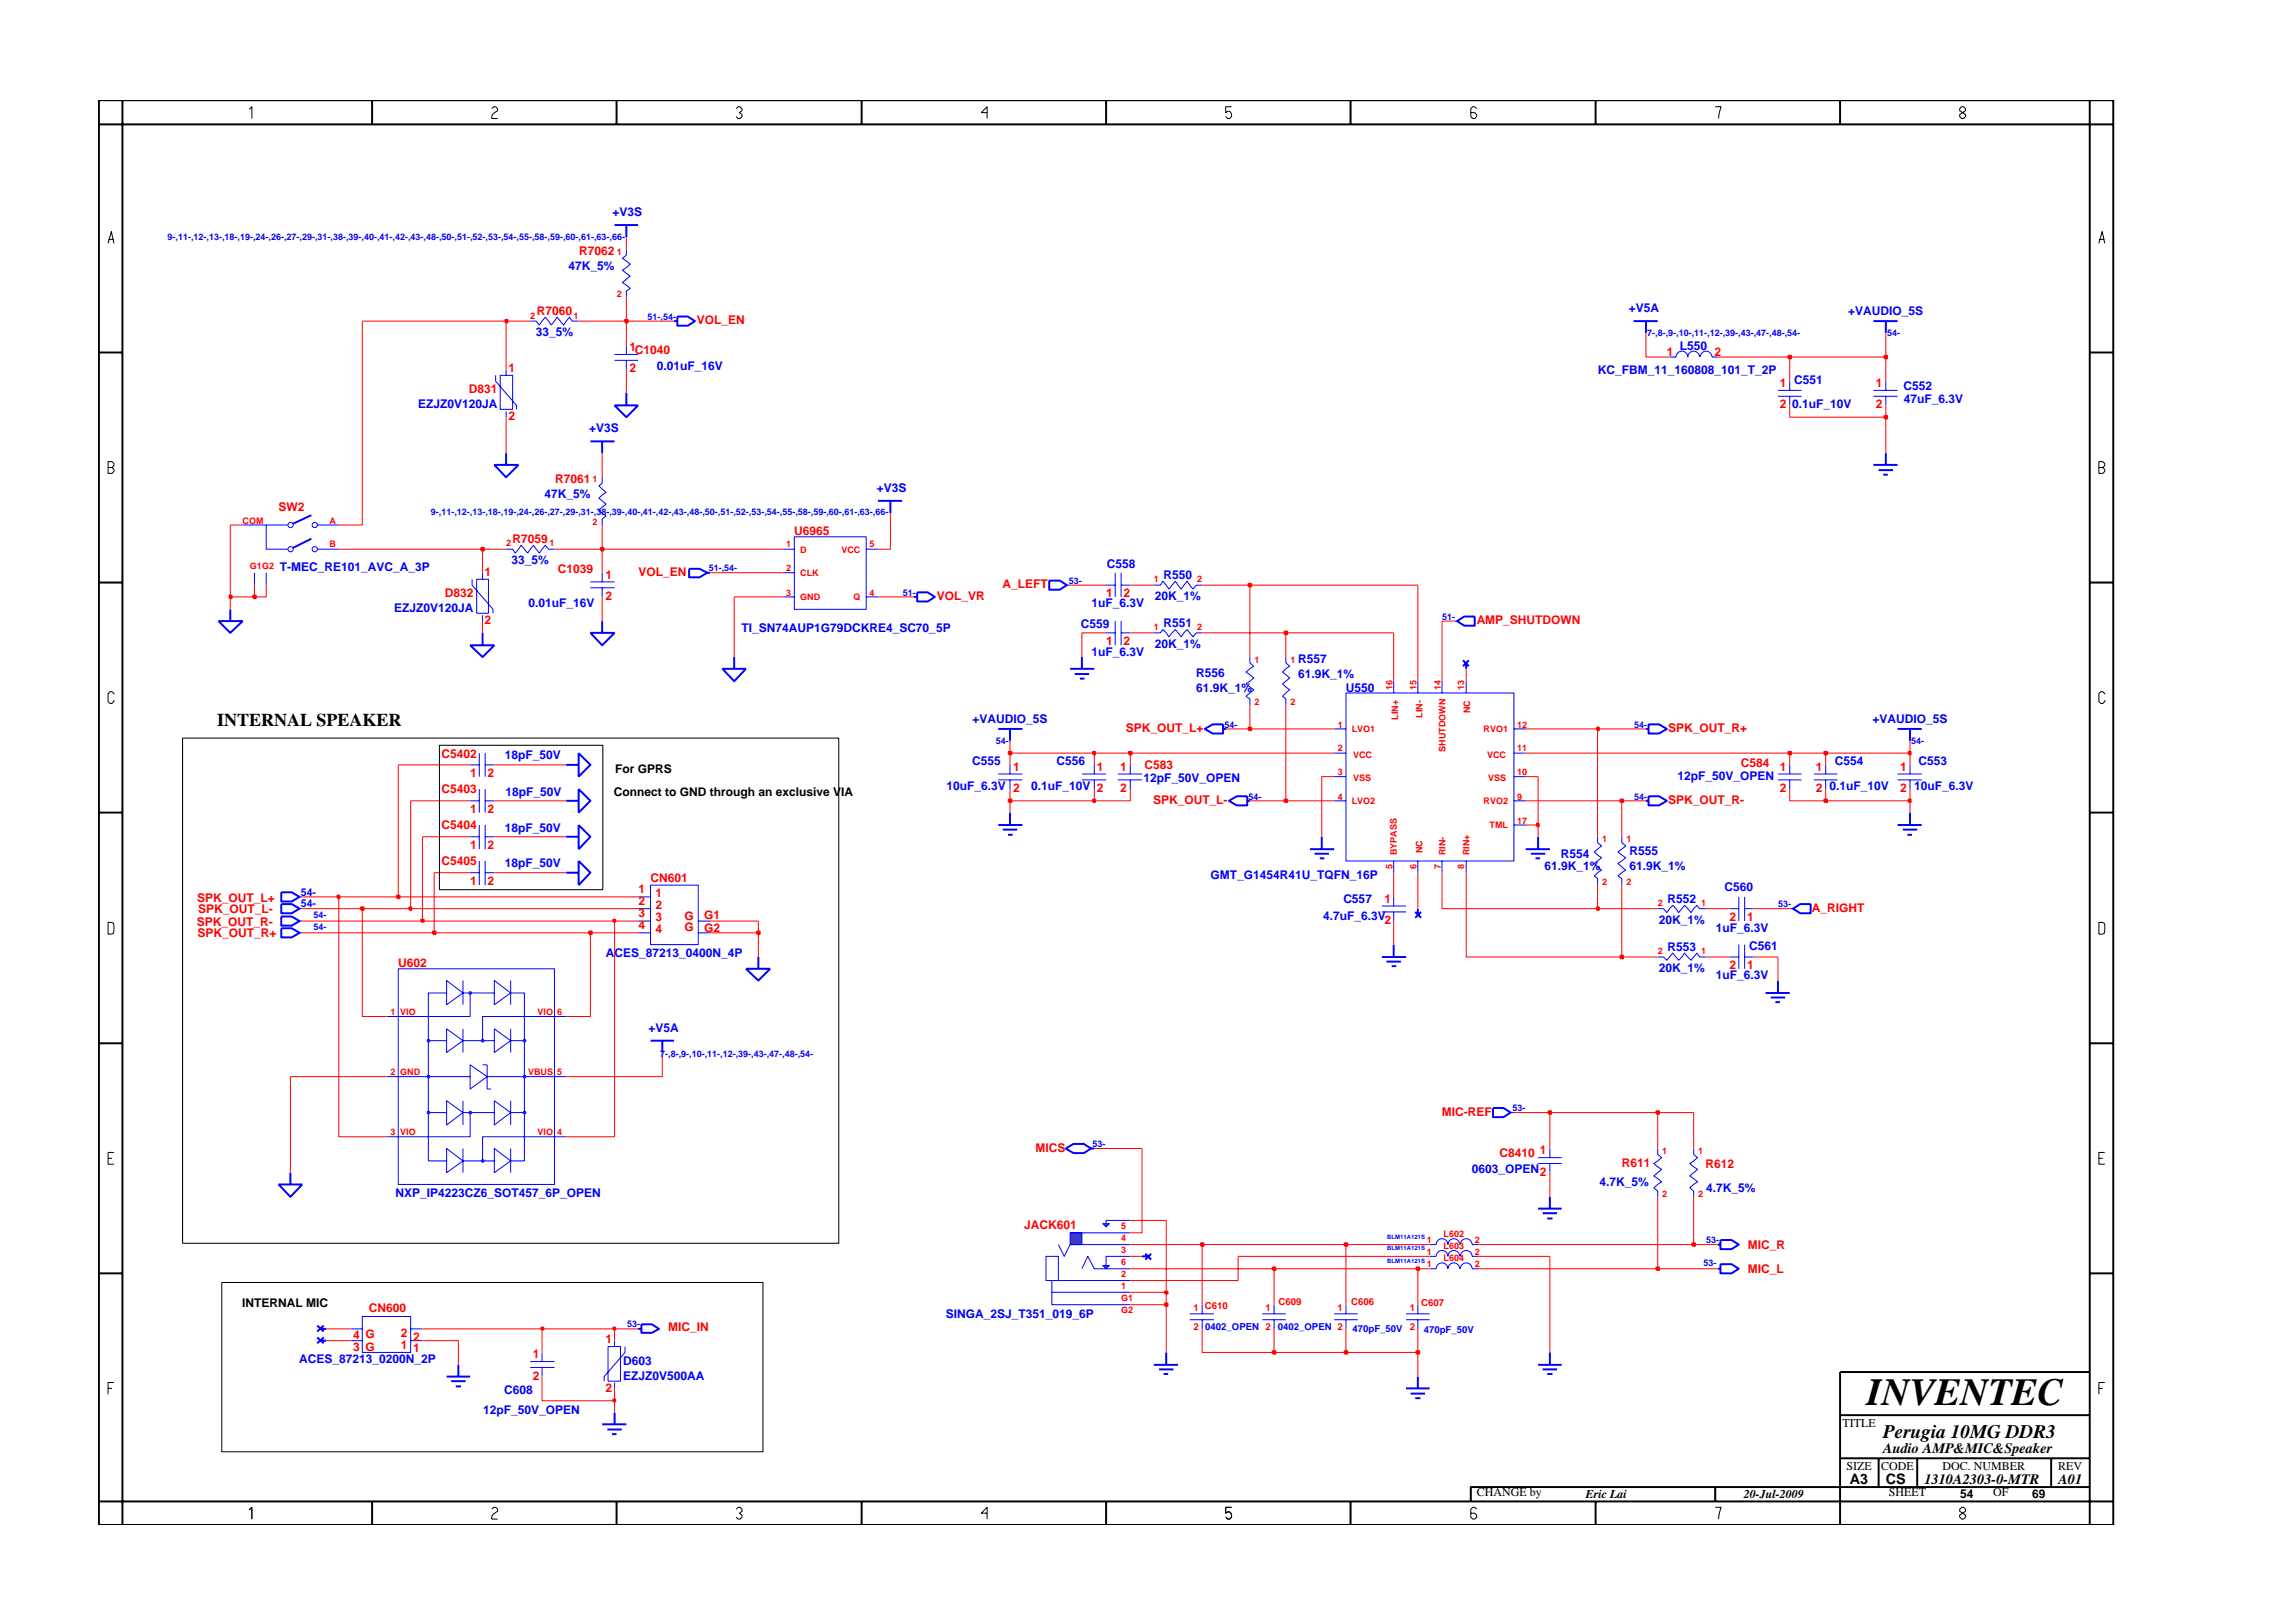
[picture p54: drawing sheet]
<svg xmlns="http://www.w3.org/2000/svg" width="297mm" height="210mm" viewBox="0 0 297 210" stroke-linecap="round" stroke-linejoin="round" font-family="sans-serif">
<defs><g id="words">
<text font-size="5" x="241.8" y="182">INVENTEC</text>
<text font-size="2.5" x="244" y="186.3">Perugia 10MG DDR3</text>
<text font-size="2.3" x="28.1" y="94.1">INTERNAL SPEAKER</text>
<g font-size="1.9">
<text x="244" y="188.2">Audio AMP&amp;MIC&amp;Speaker</text>
<text x="239.6" y="192.2">A3</text>
<text x="244.3" y="192.3">CS</text>
<text x="249.3" y="192.2">1310A2303-0-MTR</text>
<text x="266.6" y="192.2">A01</text>
</g>
<g font-size="1.6" fill="#00f">
<text x="79.4" y="28">+V3S</text>
<text x="73.7" y="35">47K_5%</text>
<text x="211" y="40.4">+V5A</text>
<text x="239.4" y="40.8">+VAUDIO_5S</text>
<text x="69.4" y="43.5">33_5%</text>
<text x="85.1" y="47.9">0.01uF_16V</text>
<text x="217.6" y="45.3">L550</text>
<text x="54.2" y="52.9">EZJZ0V120JA</text>
<text x="207" y="48.5">KC_FBM_11_160808_101_T_2P</text>
<text x="232.2" y="52.8">0.1uF_10V</text>
<text x="232.4" y="49.7">C551</text>
<text x="246.6" y="50.6">C552</text>
<text x="246.6" y="52.3">47uF_6.3V</text>
<text x="76.3" y="56">+V3S</text>
<text x="70.5" y="64.5">47K_5%</text>
<text x="113.6" y="63.8">+V3S</text>
<text x="36.3" y="74">T-MEC_RE101_AVC_A_3P</text>
<text x="66.3" y="73.1">33_5%</text>
<text x="143.4" y="73.6">C558</text>
<text x="149.6" y="77.8">20K_1%</text>
<text x="150.7" y="75">R550</text>
<text x="51.1" y="79.3">EZJZ0V120JA</text>
<text x="68.5" y="78.7">0.01uF_16V</text>
<text x="96" y="81.8">TI_SN74AUP1G79DCKRE4_SC70_5P</text>
<text x="140" y="81.4">C559</text>
<text x="141.4" y="78.7">1uF_6.3V</text>
<text x="149.6" y="83.9">20K_1%</text>
<text x="150.7" y="81.2">R551</text>
<text x="141.4" y="84.9">1uF_6.3V</text>
<text x="155" y="89.7">61.9K_1%</text>
<text x="155" y="87.7">R556</text>
<text x="168.2" y="85.9">R557</text>
<text x="168.2" y="87.8">61.9K_1%</text>
<text x="174.4" y="89.6">U550</text>
<text x="126" y="93.7">+VAUDIO_5S</text>
<text x="242.6" y="93.7">+VAUDIO_5S</text>
<text x="65.4" y="98.3">18pF_50V</text>
<text x="125.9" y="99.1">C555</text>
<text x="136.9" y="99.1">C556</text>
<text x="148.1" y="101.3">12pF_50V_OPEN</text>
<text x="217.3" y="101.1">12pF_50V_OPEN</text>
<text x="237.7" y="99.1">C554</text>
<text x="248.5" y="99.1">C553</text>
<text x="65.4" y="107.7">18pF_50V</text>
<text x="65.5" y="103.1">18pF_50V</text>
<text x="122.6" y="102.4">10uF_6.3V 2</text>
<text x="133.6" y="102.4">0.1uF_10V 2</text>
<text x="237" y="102.4">0.1uF_10V</text>
<text x="248" y="102.4">10uF_6.3V</text>
<text x="65.4" y="112.4">18pF_50V</text>
<text x="156.8" y="113.8">GMT_G1454R41U_TQFN_16P</text>
<text x="200.1" y="112.7">61.9K_1%</text>
<text x="202.2" y="111.1">R554</text>
<text x="211.1" y="112.7">61.9K_1%</text>
<text x="211.1" y="110.8">R555</text>
<text x="171.4" y="119.1">4.7uF_6.3V</text>
<text x="174" y="117">C557</text>
<text x="214.9" y="119.7">20K_1%</text>
<text x="216" y="117">R552</text>
<text x="223.4" y="115.5">C560</text>
<text x="78.5" y="124">ACES_87213_0400N_4P</text>
<text x="214.9" y="125.9">20K_1%</text>
<text x="216" y="123.2">R553</text>
<text x="222.3" y="120.7">1uF_6.3V</text>
<text x="226.6" y="123">C561</text>
<text x="222.3" y="126.9">1uF_6.3V</text>
<text x="84" y="133.7">+V5A</text>
<text x="51.3" y="155.1">NXP_IP4223CZ6_SOT457_6P_OPEN</text>
<text x="190.7" y="151.9">0603_OPEN</text>
<text x="207.2" y="153.6">4.7K_5%</text>
<text x="221" y="154.4">4.7K_5%</text>
<text x="122.5" y="170.8">SINGA_2SJ_T351_019_6P</text>
<text x="38.8" y="176.6">ACES_87213_0200N_2P</text>
<text x="80.7" y="176.8">D603</text>
<text x="80.7" y="178.8">EZJZ0V500AA</text>
<text x="62.6" y="183.1">12pF_50V_OPEN</text>
<text x="65.3" y="180.6">C608</text>
</g>
<g font-size="1.6" fill="#f00">
<text x="75" y="33">R7062</text>
<text x="69.5" y="40.8">R7060</text>
<text x="81.6" y="45.5">1</text>
<text x="82.2" y="45.9">C1040</text>
<text x="90.3" y="42">VOL_EN</text>
<text x="215.9" y="46.1">1</text>
<text x="222.1" y="46.1">2</text>
<text x="60.7" y="50.9">D831</text>
<text x="65.9" y="48.2">1</text>
<text x="81.6" y="48.2">2</text>
<text x="230.6" y="50.2">1</text>
<text x="230.6" y="52.8">2</text>
<text x="243" y="50.2">1</text>
<text x="243" y="52.8">2</text>
<text x="65.9" y="54.5">2</text>
<text x="71.9" y="62.6">R7061</text>
<text x="36.1" y="66.2">SW2</text>
<text x="66.4" y="70.4">R7059</text>
<text x="102.9" y="69.4">U6965</text>
<text x="57.6" y="77.3">D832</text>
<text x="62.7" y="74.6">1</text>
<text x="72.2" y="74.3">C1039</text>
<text x="78.4" y="75">1</text>
<text x="78.4" y="77.7">2</text>
<text x="82.7" y="74.6">VOL_EN</text>
<text x="121.4" y="77.7">VOL_VR</text>
<text x="129.9" y="76.2">A_LEFT</text>
<text x="143.3" y="77.3">1</text>
<text x="145.6" y="77.3">2</text>
<text x="62.7" y="80.8">2</text>
<text x="143.3" y="83.6">1</text>
<text x="145.6" y="83.6">2</text>
<text x="191.3" y="80.9">AMP_SHUTDOWN</text>
<text x="145.8" y="94.8">SPK_OUT_L+</text>
<text x="216.1" y="94.8">SPK_OUT_R+</text>
<text x="57.2" y="98.1">C5402</text>
<text x="60.9" y="100.6">1</text>
<text x="63.2" y="100.6">2</text>
<text x="131.3" y="99.9">1</text>
<text x="142.1" y="99.9">1</text>
<text x="145.1" y="99.9">1</text>
<text x="148.3" y="99.7">C583</text>
<text x="225.5" y="99.3">C584</text>
<text x="230.6" y="99.9">1</text>
<text x="235.2" y="99.9">1</text>
<text x="246.1" y="99.9">1</text>
<text x="57.2" y="102.8">C5403</text>
<text x="57.2" y="107.4">C5404</text>
<text x="60.9" y="105.3">1</text>
<text x="63.2" y="105.3">2</text>
<text x="145.1" y="102.6">2</text>
<text x="149.4" y="104.2">SPK_OUT_L-</text>
<text x="216.1" y="104.2">SPK_OUT_R-</text>
<text x="230.6" y="102.6">2</text>
<text x="235.2" y="102.6">2</text>
<text x="246.1" y="102.6">2</text>
<text x="57.2" y="112.1">C5405</text>
<text x="60.9" y="110">1</text>
<text x="63.2" y="110">2</text>
<text x="25.5" y="119.9">SPK_OUT_R-</text>
<text x="25.5" y="116.9">SPK_OUT_L+</text>
<text x="25.7" y="118.3">SPK_OUT_L-</text>
<text x="60.9" y="114.7">1</text>
<text x="63.2" y="114.7">2</text>
<text x="82.7" y="115.7">1</text>
<text x="82.7" y="117.3">2</text>
<text x="82.7" y="118.8">3</text>
<text x="84.3" y="114.2">CN601</text>
<text x="84.9" y="116.2">1</text>
<text x="84.9" y="117.7">2</text>
<text x="84.9" y="119.3">3</text>
<text x="88.7" y="119.1">G</text>
<text x="91.2" y="119.1">G1</text>
<text x="179.3" y="117">1</text>
<text x="179.3" y="119.6">2</text>
<text x="224.1" y="119.3">2</text>
<text x="226.3" y="119.3">1</text>
<text x="234.7" y="118.1">A_RIGHT</text>
<text x="25.6" y="121.4">SPK_OUT_R+</text>
<text x="51.6" y="125.3">U602</text>
<text x="82.7" y="120.3">4</text>
<text x="84.9" y="120.8">4</text>
<text x="88.7" y="120.7">G</text>
<text x="91.2" y="120.7">G2</text>
<text x="224.1" y="125.5">2</text>
<text x="226.3" y="125.5">1</text>
<text x="134.2" y="149.2">MICS</text>
<text x="186.8" y="144.5">MIC-REF</text>
<text x="194.3" y="149.9">C8410</text>
<text x="199.5" y="149.5">1</text>
<text x="199.5" y="152.3">2</text>
<text x="210.1" y="151.2">R611</text>
<text x="220.9" y="151.3">R612</text>
<text x="132.7" y="159.2">JACK601</text>
<text x="226.4" y="161.8">MIC_R</text>
<text x="226.4" y="164.9">MIC_L</text>
<text x="45.7" y="173.5">4</text>
<text x="47.3" y="173.3">G</text>
<text x="47.8" y="169.9">CN600</text>
<text x="51.9" y="173.1">2</text>
<text x="53.5" y="173.7">2</text>
<text x="86.6" y="172.5">MIC_IN</text>
<text x="45.7" y="175">3</text>
<text x="47.3" y="175">G</text>
<text x="51.9" y="174.8">1</text>
<text x="53.5" y="175.2">1</text>
<text x="69" y="176">1</text>
<text x="69" y="178.7">2</text>
<text x="78.4" y="174">1</text>
<text x="78.4" y="180.3">2</text>
</g>
<g font-size="1.6">
<text x="79.7" y="100.2">For GPRS</text>
<text x="79.5" y="103.1">Connect to GND through an exclusive VIA</text>
<text x="31.4" y="169.3">INTERNAL MIC</text>
<text x="238.7" y="184.8">TITLE</text>
<text x="239.2" y="190.4">SIZE</text>
<text x="243.7" y="190.4">CODE</text>
<text x="251.6" y="190.4">DOC. NUMBER</text>
<text x="266.6" y="190.4">REV</text>
<text x="191.3" y="193.9">CHANGE by</text>
<text x="205.4" y="194.1">Eric Lai</text>
<text x="225.9" y="194.1">20-Jul-2009</text>
<text x="244.7" y="193.9">SHEET</text>
<text x="253.9" y="194.1">54</text>
<text x="258.2" y="193.9">OF</text>
<text x="263.3" y="194.1">69</text>
</g>
<g font-size="1.4" fill="#00f">
<text x="39" y="117.5">54-</text>
<text x="39" y="116">54-</text>
</g>
<g font-size="1.2" fill="#00f">
<text x="21.7" y="31">9-,11-,12-,13-,18-,19-,24-,26-,27-,29-,31-,38-,39-,40-,41-,42-,43-,48-,50-,51-,52-,53-,54-,55-,58-,59-,60-,61-,63-,66-</text>
<text x="83.9" y="41.4">51-,54-</text>
<text x="213.4" y="43.5">7-,8-,9-,10-,11-,12-,39-,43-,47-,48-,54-</text>
<text x="244.5" y="43.5">54-</text>
<text x="55.8" y="66.8">9-,11-,12-,13-,18-,19-,24-,26-,27-,29-,31-,38-,39-,40-,41-,42-,43-,48-,50-,51-,52-,53-,54-,55-,58-,59-,60-,61-,63-,66-</text>
<text x="91.8" y="74">51-,54-</text>
<text x="117" y="77.2">51-</text>
<text x="138.5" y="75.6">53-</text>
<text x="186.8" y="80.3">51-</text>
<text x="158.6" y="94.3">54-</text>
<text x="211.7" y="94.3">54-</text>
<text x="129" y="96.3">54-</text>
<text x="247.6" y="96.3">54-</text>
<text x="161.7" y="103.6">54-</text>
<text x="211.7" y="103.6">54-</text>
<text x="40.6" y="118.9">54-</text>
<text x="230.3" y="117.5">53-</text>
<text x="40.6" y="120.4">54-</text>
<text x="85.5" y="136.9">7-,8-,9-,10-,11-,12-,39-,43-,47-,48-,54-</text>
<text x="195.9" y="144">53-</text>
<text x="141.5" y="148.6">53-</text>
<text x="221" y="161.1">53-</text>
<text x="220.7" y="163.9">53-</text>
<text x="81.2" y="171.9">53-</text>
<text x="156.1" y="172.3">0402_OPEN 2</text>
<text x="165.5" y="172.3">0402_OPEN 2</text>
<text x="175.2" y="172.6">470pF_50V</text>
<text x="184.4" y="172.7">470pF_50V</text>
</g>
<g font-size="1.2" fill="#f00">
<text x="79.9" y="33">1</text>
<text x="68.7" y="41.3">2</text>
<text x="74.3" y="41.3">1</text>
<text x="79.9" y="38.5">2</text>
<text x="76.8" y="62.5">1</text>
<text x="31.4" y="67.8">COM</text>
<text x="42.7" y="67.8">A</text>
<text x="42.7" y="70.9">B</text>
<text x="65.6" y="70.7">2</text>
<text x="71.2" y="70.7">1</text>
<text x="76.8" y="68">2</text>
<text x="101.8" y="70.9">1</text>
<text x="103.7" y="71.6">D</text>
<text x="109" y="71.6">VCC</text>
<text x="112.6" y="70.9">5</text>
<text x="32.4" y="73.7">G1G2</text>
<text x="101.8" y="74">2</text>
<text x="101.8" y="77.2">3</text>
<text x="103.7" y="74.6">CLK</text>
<text x="103.7" y="77.8">GND</text>
<text x="110.5" y="77.8">Q</text>
<text x="112.6" y="77.2">4</text>
<text x="149.5" y="75.4">1</text>
<text x="155.1" y="75.4">2</text>
<text x="149.5" y="81.6">1</text>
<text x="155.1" y="81.6">2</text>
<text x="162.5" y="85.8">1</text>
<text x="167.2" y="85.8">1</text>
<text x="180.4" y="89.4" transform="rotate(-90 180.4 89.4)">16</text>
<text x="183.5" y="89.4" transform="rotate(-90 183.5 89.4)">15</text>
<text x="186.6" y="89.4" transform="rotate(-90 186.6 89.4)">14</text>
<text x="189.7" y="89.4" transform="rotate(-90 189.7 89.4)">13</text>
<text x="162.5" y="91.3">2</text>
<text x="167.2" y="91.3">2</text>
<text x="173.3" y="94.3">1</text>
<text x="175.1" y="94.9">LVO1</text>
<text x="181.1" y="93.3" transform="rotate(-90 181.1 93.3)">LIN+</text>
<text x="184.3" y="93" transform="rotate(-90 184.3 93)">LIN-</text>
<text x="190.4" y="92.4" transform="rotate(-90 190.4 92.4)">NC</text>
<text x="192.2" y="94.9">RVO1</text>
<text x="196.5" y="94.3">12</text>
<text x="173.3" y="97.3">2</text>
<text x="173.3" y="100.4">3</text>
<text x="175.3" y="98.2">VCC</text>
<text x="175.3" y="101.2">VSS</text>
<text x="187.2" y="97.4" transform="rotate(-90 187.2 97.4)">SHUTDOWN</text>
<text x="192.6" y="98.2">VCC</text>
<text x="192.8" y="101.2">VSS</text>
<text x="196.5" y="100.4">10</text>
<text x="196.5" y="97.3">11</text>
<text x="173.3" y="103.6">4</text>
<text x="175.1" y="104.2">LVO2</text>
<text x="192.2" y="104.2">RVO2</text>
<text x="193" y="107.3">TML</text>
<text x="196.5" y="103.6">9</text>
<text x="196.5" y="106.7">17</text>
<text x="180.4" y="112.5" transform="rotate(-90 180.4 112.5)">5</text>
<text x="181" y="110.8" transform="rotate(-90 181 110.8)">BYPASS</text>
<text x="183.5" y="112.5" transform="rotate(-90 183.5 112.5)">6</text>
<text x="184.3" y="110.5" transform="rotate(-90 184.3 110.5)">NC</text>
<text x="186.6" y="112.5" transform="rotate(-90 186.6 112.5)">7</text>
<text x="187.2" y="110.8" transform="rotate(-90 187.2 110.8)">RIN-</text>
<text x="189.7" y="112.5" transform="rotate(-90 189.7 112.5)">8</text>
<text x="190.4" y="110.8" transform="rotate(-90 190.4 110.8)">RIN+</text>
<text x="207.5" y="109.1">1</text>
<text x="210.7" y="109.1">1</text>
<text x="207.5" y="114.7">2</text>
<text x="210.7" y="114.7">2</text>
<text x="214.7" y="117.4">2</text>
<text x="220.4" y="117.4">1</text>
<text x="214.7" y="123.6">2</text>
<text x="220.4" y="123.6">1</text>
<text x="50.6" y="131.5">1 VIO</text>
<text x="69.6" y="131.5">VIO</text>
<text x="72.2" y="131.5">6</text>
<text x="50.6" y="139.3">2 GND</text>
<text x="68.4" y="139.3">VBUS 5</text>
<text x="50.6" y="147.1">3</text>
<text x="51.8" y="147.1">VIO</text>
<text x="69.6" y="147.1">VIO 4</text>
<text x="215.3" y="149.5">1</text>
<text x="220" y="149.5">1</text>
<text x="215.3" y="155.1">2</text>
<text x="220" y="155.1">2</text>
<text x="145.2" y="160.8">4</text>
<text x="145.2" y="159.2">5</text>
<text x="184.9" y="161.1">1</text>
<text x="187" y="160.3">L602</text>
<text x="187" y="161.8">L603</text>
<text x="191" y="161.1">2</text>
<text x="145.2" y="163.9">6</text>
<text x="145.2" y="166.9">1</text>
<text x="145.2" y="165.4">2</text>
<text x="145.2" y="162.3">3</text>
<text x="184.9" y="164.2">1</text>
<text x="184.9" y="162.6">1</text>
<text x="187" y="163.4">L604</text>
<text x="191" y="164.2">2</text>
<text x="191" y="162.6">2</text>
<text x="145.2" y="168.5">G1</text>
<text x="145.2" y="170.1">G2</text>
<text x="154.6" y="169.8">1 C610</text>
<text x="154.6" y="172.2">2</text>
<text x="163.9" y="169.8">1</text>
<text x="165.6" y="169.1">C609</text>
<text x="173.2" y="169.8">1</text>
<text x="175" y="169.1">C606</text>
<text x="182.6" y="169.8">1</text>
<text x="182.6" y="172.2">2</text>
<text x="184.1" y="169.2">C607</text>
</g>
<g font-size=".8" fill="#00f">
<text x="179.7" y="160.5">BLM11A121S</text>
<text x="179.7" y="162">BLM11A121S</text>
<text x="179.7" y="163.6">BLM11A121S</text>
</g>
</g></defs>
<g fill="none" stroke="#00f" stroke-width=".13">
<path d="M64.2 48.6v.8l2.7 3.1v.5M64.8 48.6h1.6v4.4h-1.6zM65.6 47.9v.7M65.6 53.3v.7M68.7 41.6h.8l.4 .5 .7-1 .8 1 .8-1 .8 1 .8-1 .3 .5h.9M79.6 45.9h3.1M79.6 46.7h3.1M81.1 44.7v1.2M81.1 46.7v1.2M242.7 50.6h3.1M242.7 51.3h3.1M244.3 49.4v1.2"/>
<path d="M244.3 51.3v1.2M65.6 71.1h.8l.3 .6 .8-1.1 .9 1.1 .7-1.1 .8 1.1 .7-1.1 .5 .5h.7M76.5 75.4h3.1M76.5 76.1h3.1M78 61.8v.8l-.4 .3 .9 .9-.9 .7 .9 .8-.9 .8 .9 .7-.5 .5v.7M78 74.2v1.2M78 76.1v1.2M101.4 71.1h1.5M101.4 74.2h1.5M101.4 77.3h1.5M102.9 69.5h9.3v9.4h-9.3zM112.2 71.1h1.5"/>
<path d="M112.2 77.3h1.5M138.2 75.8h.4M143.3 75.8h1.2M144.5 74.2v3.1M145.2 74.2v3.1M145.2 75.8h1.2M60.9 99.1h1.2M62.1 97.6v3M62.9 99.1h1.1M62.9 97.6v3M130.8 99.1v1.2M143.3 82h1.2"/>
<path d="M144.5 80.5v3.1M145.2 82h1.2M145.2 80.5v3.1M146.4 99.1v1.2M149.5 82h.8l.4-.4 .7 .9 .9-.9 .7 .9 .8-.9 .7 .9 .5-.5h.7M161.9 85.1v.8l.5 .4-1 .8 1 .7-1 .8 1 .8-1 .8 .5 .3v.8M166.6 85.1v.8l.5 .4-1 .8 1 .7-1 .8 1 .8-1 .8 .5 .3v.8M172.8 94.4h1.6M172.8 97.6h1.6M174.4 89.8h21.7v21.7h-21.7zM180.5 88.3v1.5M183.7 88.3v1.5"/>
<path d="M186.8 88.3v1.5M189.9 88.3v1.5M196.1 94.4h1.5M196.1 97.6h1.5M247.4 99.1v1.2M38.8 119.3h.3M60.9 108.4h1.2M62.1 106.9v3.1M62.9 106.9v3.1M62.9 108.4h1.1M129.3 100.3h3.1M129.3 101h3.1"/>
<path d="M130.8 101v1.2M144.8 100.3h3.1M144.8 101h3.1M146.4 101v1.2M172.8 103.7h1.6M172.8 100.6h1.6M179 117.4h3.1M179 118.1h3.1M180.5 111.5v1.6M180.5 116.2v1.2M180.5 118.1v1.2M183.7 111.5v1.6"/>
<path d="M186.8 111.5v1.6M189.9 111.5v1.6M196.1 103.7h1.5M196.1 106.9h1.5M196.1 100.6h1.5M207 108.4v.8l.5 .4-1 .7 1 .8-1 .8 1 .8-1 .8 .5 .3v.9M214.7 117.7h.8l.4 .5 .8-.9 .8 .9 .7-.9 .9 .9 .7-.9 .4 .4h.8M245.8 100.3h3.1M245.8 101h3.1M247.4 101v1.2M38.8 120.8h.3M214.7 124h.8l.4 .4 .8-.9 .8 .9 .7-.9 .9 .9 .7-.9 .4 .5h.8"/>
<path d="M224.1 124h1.1M225.2 122.4v3.1M226 124h1.2M226 122.4v3.1M199.2 150h3.1M199.2 150.7h3.1M200.8 148.8v1.2M200.8 150.7v1.2M214.7 148.8v.7l.6 .5-1.1 .7 1.1 .8-1.1 .8 1.1 .8-1.1 .8 .5 .4v.8M219.4 148.8v.7l.5 .5-1 .7 1 .8-1 .8 1 .8-1 .8 .5 .4v.8M135.5 162.8h1.6v3.1h-1.6z"/>
</g>
<g fill="none" stroke="#00f" stroke-width=".25">
<path d="M79.6 29.2h3.1M81.1 29.2v1.6M76.5 57.2h3.1M78 57.2v1.5M29.8 78.9v1.6M135.9 75.2h1.4l.9 .6-.9 .6h-1.4zM28.3 80.5h3.1l-1.6 1.5zM93.6 86.6h3l-1.5 1.7zM95.1 85.1v1.5M36.4 118.7h1.4l1 .6-1 .6h-1.4zM73.3 108.4h1.7M75 106.9l1.5 1.5-1.5 1.6z"/>
<path d="M129.3 106.9h3.1M129.9 107.5h1.9M130.6 108.1h.6M130.8 105.3v1.6M169.7 110h3.1M170.3 110.6h1.9M171 111.2h.6M171.2 108.4v1.6M197.6 110h3.2M198.3 110.6h1.9M198.9 111.2h.6M199.2 108.4v1.6"/>
<path d="M213.2 103.7h.4M213.6 103.2h1.3l1 .5-1 .6h-1.3zM245.8 106.9h3.1M246.5 107.5h1.9M247.1 108.1h.6M247.4 105.3v1.6M36.4 120.3h1.4l1 .5-1 .6h-1.4zM179 124h3.1M179.6 124.6h1.9M180.3 125.2h.6M180.5 122.4v1.6M138 148.8l1.1-.6h1.3l.9 .6-.9 .6h-1.3z"/>
<path d="M141.3 148.8h.5M82.7 172.2h.4M83.1 171.6h1.3l1 .6-1 .5h-1.3zM147.9 162.8h.8M148.4 162.4l.7 .8M149.1 162.4l-.7 .8M149.5 176.8h3.1M150.1 177.4h1.9M150.7 178h.6M151.1 175.2v1.6M222.5 164.4h.4M222.9 163.8h1.4l.9 .6-.9 .6h-1.4z"/>
</g>
<path d="M138.6 159.7h1.6v1.5h-1.6z" fill="#3c3cc8"/>
<path d="M138.6 159.7h1.6v1.5h-1.6zM138.6 159.7h7.8M146.4 158.1h-3.1v.4M137.1 161.2l.8 1.6 .7-1.6h7.8M137.1 165.9h9.3M140.2 164.4l.7-1.6 .9 1.6h4.6M146.4 162.8h-3.1v1.6" fill="none" stroke="#00f" stroke-width=".13"/>
<path d="M142.9 163.9h.8l-.4 .5z" fill="#3c3cc8"/>
<path d="M142.9 163.9h.8l-.4 .5z" fill="none" stroke="#00f" stroke-width=".13"/>
<path d="M142.9 158.5h.8l-.4 .4z" fill="#3c3cc8"/>
<g fill="none" stroke="#00f" stroke-width=".13">
<path d="M230.3 50.6h3.1M230.3 51.3h3.1M231.8 49.4v1.2M231.8 51.3v1.2M210.1 108.4v.8l.5 .4-1 .7 1 .8-1 .8 1 .8-1 .8 .5 .3v.9M50.1 139.5h10.8M51.6 125.5h20.2v27.9h-20.2zM55.5 134.8h2.4M57.9 127l2.1 1.6-2.1 1.6zM57.9 133.3l2.1 1.5-2.1 1.5zM57.9 128.6h-2.4v21.8h2.4M60 127v3.2"/>
<path d="M60 133.3v3M60 128.6h4M60 134.8h4M60.9 138l2.2 1.5-2.2 1.6zM60.9 128.6v3.1h-10.8M63.1 138v3.1M63.1 139.5h10.2M64 127l2.2 1.6-2.2 1.6zM64 133.3l2.2 1.5-2.2 1.5zM66.2 128.6h1.7v21.8h-1.7M66.2 127v3.2M66.2 133.3v3"/>
<path d="M66.2 134.8h1.7M73.3 131.7h-10.8v3.1M55.5 144.1h2.4M57.9 142.6l2.1 1.5-2.1 1.6zM57.9 148.8l2.1 1.6-2.1 1.5zM60 142.6v3.1M60 148.8v3.1M60 144.1h4M60 150.4h4M60.9 144.1v3.2h-10.8M64 142.6l2.2 1.5-2.2 1.6zM64 148.8l2.2 1.6-2.2 1.5z"/>
<path d="M66.2 142.6v3.1M66.2 148.8v3.1M66.2 144.1h1.7M73.3 147.3h-10.8v3.1M142.9 158.5h.8l-.4 .4zM68.7 176.4h3.1M68.7 177.2h3.1M70.2 175.2v1.2M70.2 177.2v1.1M136.3 167.4h10.1M136.3 165.9v3.1h10.1M185.2 164.4h.8a.76 .76 0 0 1 .8-.8 .76 .76 0 0 1 .8 .8 .76 .76 0 0 1 .7-.8 .76 .76 0 0 1 .8 .8"/>
<path d="M189.2 164.4a.76 .76 0 0 1 .7-.8 .76 .76 0 0 1 .8 .8h.8"/>
</g>
<g fill="none" stroke="#00f" stroke-width=".25">
<path d="M87.3 41.6h.4M87.7 41h1.4l.9 .6-.9 .6h-1.4zM113.7 64.9h3.2M115.3 64.9v1.6M118.4 77.3h.4M118.8 76.7h1.4l.9 .6-.9 .6h-1.4zM36.1 153.4h3l-1.5 1.7zM37.6 151.9v1.5M199.2 156.6h3.1M199.8 157.2h1.9M200.4 157.8h.7M200.8 155.1v1.5"/>
<path d="M199.2 176.8h3.1M199.8 177.4h1.9M200.4 178h.7M200.8 175.2v1.6"/>
</g>
<circle cx="60.9" cy="128.6" r=".17" fill="#3c3cc8"/>
<circle cx="60.9" cy="128.6" r=".17" fill="none" stroke="#00f" stroke-width=".13"/>
<circle cx="62.5" cy="134.8" r=".17" fill="#3c3cc8"/>
<circle cx="62.5" cy="134.8" r=".17" fill="none" stroke="#00f" stroke-width=".13"/>
<circle cx="68" cy="134.8" r=".17" fill="#3c3cc8"/>
<circle cx="68" cy="134.8" r=".17" fill="none" stroke="#00f" stroke-width=".13"/>
<circle cx="55.5" cy="134.8" r=".17" fill="#3c3cc8"/>
<circle cx="55.5" cy="134.8" r=".17" fill="none" stroke="#00f" stroke-width=".13"/>
<circle cx="55.5" cy="139.5" r=".17" fill="#3c3cc8"/>
<circle cx="55.5" cy="139.5" r=".17" fill="none" stroke="#00f" stroke-width=".13"/>
<circle cx="68" cy="139.5" r=".17" fill="#3c3cc8"/>
<circle cx="68" cy="139.5" r=".17" fill="none" stroke="#00f" stroke-width=".13"/>
<circle cx="68" cy="144.1" r=".17" fill="#3c3cc8"/>
<circle cx="68" cy="144.1" r=".17" fill="none" stroke="#00f" stroke-width=".13"/>
<circle cx="60.9" cy="144.1" r=".17" fill="#3c3cc8"/>
<circle cx="60.9" cy="144.1" r=".17" fill="none" stroke="#00f" stroke-width=".13"/>
<circle cx="62.5" cy="150.4" r=".17" fill="#3c3cc8"/>
<circle cx="62.5" cy="150.4" r=".17" fill="none" stroke="#00f" stroke-width=".13"/>
<circle cx="55.5" cy="144.1" r=".17" fill="#3c3cc8"/>
<g fill="none" stroke="#00f" stroke-width=".13">
<path d="M81.1 32.3v.7l-.5 .5 1 .7-1 .8 1 .8-1 .8 1 .8-.5 .3v.8M216.3 46.3h.8a.76 .76 0 0 1 .8-.8 .76 .76 0 0 1 .7 .8 .76 .76 0 0 1 .8-.8 .76 .76 0 0 1 .8 .8M220.2 46.3a.76 .76 0 0 1 .8-.8 .76 .76 0 0 1 .8 .8h.7M31.4 68h5.9M33 74.2v1.6M34.5 68v3.1h2.8M34.5 74.2v1.6M41.1 68h2.8M41.1 71.1h2.8M61.2 75v.8l2.7 3.1v.5M61.8 75h1.5v4.4h-1.5zM62.5 74.2v.8"/>
<path d="M62.5 79.7v.8M149.5 75.8h.8l.4-.5 .7 1 .9-1 .7 1 .8-1 .7 1 .5-.5h.7M141.8 99.1v1.2M188.3 80.5h.5M231.8 99.1v1.2M236.5 99.1v1.2M38.8 117.7h.3M38.8 116.2h.3M60.9 113.1h1.2M60.9 103.7h1.2M62.1 102.2v3.1M62.1 111.5v3.2"/>
<path d="M62.9 113.1h1.1M62.9 102.2v3.1M62.9 111.5v3.2M62.9 103.7h1.1M82.7 117.7h1.6M82.7 116.2h1.6M82.7 119.3h1.6M84.3 114.7h6.2v7.7h-6.2zM90.5 119.3h1.5M140.2 100.3h3.1M140.2 101h3.1M141.8 101v1.2"/>
<path d="M224.1 117.7h1.1M225.2 116.2v3.1M226 117.7h1.2M226 116.2v3.1M230.3 100.3h3.1M230.3 101h3.1M231.8 117.7h.5M231.8 101v1.2M235 100.3h3M235 101h3M236.5 101v1.2M62.5 138h.6"/>
<path d="M82.7 120.8h1.6M90.5 120.8h1.5M63.1 141.1h.5M195.7 144.1h.4M45.4 172.2h1.5M45.4 173.7h1.5M46.9 170.5h6.3v4.7h-6.3zM53.2 172.2h1.5M53.2 173.7h1.5M78.8 174.4h1.6v4.5h-1.6zM79.6 173.7v.7M79.6 179.1v.8"/>
<path d="M81 174.4v.8l-2.7 3.1v.6M154.1 170.2h3.2M154.1 171h3.2M155.7 169v1.2M155.7 171v1.2M163.5 170.2h3.1M163.5 171h3.1M165 169v1.2M165 171v1.2M172.8 170.2h3.1M172.8 171h3.1M174.4 169v1.2"/>
<path d="M174.4 171v1.2M182.1 170.2h3.1M182.1 171h3.1M183.7 169v1.2M183.7 171v1.2M185.2 161.2h.8a.76 .76 0 0 1 .8-.7 .76 .76 0 0 1 .8 .7 .76 .76 0 0 1 .7-.7 .76 .76 0 0 1 .8 .7M185.2 162.8h.8a.76 .76 0 0 1 .8-.8 .76 .76 0 0 1 .8 .8 .76 .76 0 0 1 .7-.8 .76 .76 0 0 1 .8 .8M189.2 161.2a.76 .76 0 0 1 .7-.7 .76 .76 0 0 1 .8 .7h.8M189.2 162.8a.76 .76 0 0 1 .7-.8 .76 .76 0 0 1 .8 .8h.8"/>
<circle cx="37.6" cy="68" r=".34"/>
<circle cx="37.6" cy="71.1" r=".34"/>
<circle cx="40.8" cy="71.1" r=".34"/>
<circle cx="40.8" cy="68" r=".34"/>
<circle cx="55.5" cy="144.1" r=".17"/>
</g>
<g fill="none" stroke="#00f" stroke-width=".25">
<path d="M65.6 58.7v1.5M79.6 52.5h3.1l-1.6 1.5zM81.1 50.9v1.6M211.6 41.6h3.1M213.2 41.6v1.5M242.7 41.6h3.1M244.3 41.6v1.5M244.3 58.7v1.5M40.3 66.7l-2.3 1.1M40.3 69.8l-2.3 1.2M64 60.2h3.2l-1.6 1.6zM89.3 73.7h1.3l1 .5-1 .6h-1.3z"/>
<path d="M91.6 74.2h.4M242.7 60.2h3.1M243.4 60.9h1.8M244 61.5h.5M60.9 83.6h3.1l-1.5 1.5zM62.5 82v1.6M73.3 99.1h1.7M75 97.6l1.5 1.5-1.5 1.5zM76.5 82h3.1l-1.6 1.6zM78 80.5v1.5M129.3 94.4h3.1M130.8 94.4v1.6"/>
<path d="M138.6 86.6h3.2M139.2 87.3h1.9M139.9 87.9h.6M140.2 85.1v1.5M156.1 94.4l1-.6h1.3v1.2h-1.3zM158.4 94.4h.5M188.8 80.5l.9-.6h1.3v1.2h-1.3zM189.5 85.5l.8 .8M189.9 85.9v.7M190.3 85.5l-.8 .8M213.2 94.4h.4M213.6 93.8h1.3l1 .6-1 .6h-1.3z"/>
<path d="M245.8 94.4h3.1M247.4 94.4v1.6M36.4 117.1h1.4l1 .6-1 .6h-1.4zM36.4 115.6h1.4l1 .6-1 .6h-1.4zM73.3 103.7h1.7M73.3 113.1h1.7M75 102.2l1.5 1.5-1.5 1.6zM75 111.5l1.5 1.6-1.5 1.6zM159.2 103.7l1-.5h1.4v1.1h-1.4zM161.6 103.7h.3M183.3 118.1l.8 .8M183.7 117.7v.8"/>
<path d="M184.1 118.1l-.8 .8M232.3 117.7l.9-.6h1.4v1.2h-1.4zM84.3 134.8h3M85.8 134.8v1.5M96.6 125.5h3.2l-1.6 1.5zM98.2 124v1.5M228.7 128.6h3.1M229.4 129.2h1.9M230 129.8h.6M230.3 127v1.6M193.4 143.5h1.4l.9 .6-.9 .6h-1.4zM41.1 173.3l.8 .7"/>
<path d="M41.1 171.7l.8 .8M41.5 173.7h.8M41.5 172.2h.8M41.9 173.3l-.8 .7M41.9 171.7l-.8 .8M57.9 178.3h3M58.4 178.9h1.9M59 179.6h.7M59.4 176.8v1.5M182.1 179.9h3.1M183.7 178.3v1.6M222.5 161.2h.4"/>
<path d="M222.9 160.6h1.4l.9 .6-.9 .6h-1.4zM78 184.5h3.1M78.7 185.2h1.8M79.3 185.8h.6M79.6 183v1.5M182.7 180.5h1.9M183.3 181.1h.7"/>
</g>
<path d="M70.2 178.3v3.2h9.4v1.5" fill="none" stroke="#f00" stroke-width=".13"/>
<path d="M79.4 181.3h.3v.3h-.3z" fill="#8e2323"/>
<path d="M79.4 181.3h.3v.3h-.3z" fill="none" stroke="#f00" stroke-width=".25"/>
<path d="M59.4 173.7v3.1M70.2 172.2v3M79.6 179.9v1.6M151.1 169v6.2M155.7 172.2v3h9.3M183.7 175.2v3.1" fill="none" stroke="#f00" stroke-width=".13"/>
<path d="M164.9 175h.3v.4h-.3z" fill="#8e2323"/>
<path d="M164.9 175h.3v.4h-.3z" fill="none" stroke="#f00" stroke-width=".25"/>
<path d="M165 172.2v3h9.4" fill="none" stroke="#f00" stroke-width=".13"/>
<path d="M174.2 175h.3v.4h-.3z" fill="#8e2323"/>
<path d="M174.2 175h.3v.4h-.3z" fill="none" stroke="#f00" stroke-width=".25"/>
<path d="M174.4 172.2v3h9.3" fill="none" stroke="#f00" stroke-width=".13"/>
<path d="M183.5 175h.3v.4h-.3z" fill="#8e2323"/>
<path d="M183.5 175h.3v.4h-.3z" fill="none" stroke="#f00" stroke-width=".25"/>
<path d="M42.3 173.7h3.1M42.3 172.2h3.1M54.7 173.7h4.7M54.7 172.2h15.5M79.6 172.2v1.5M183.7 172.2v3M200.8 162.8v12.4" fill="none" stroke="#f00" stroke-width=".13"/>
<path d="M70.1 172h.3v.2h-.3z" fill="#8e2323"/>
<path d="M70.1 172h.3v.2h-.3z" fill="none" stroke="#f00" stroke-width=".25"/>
<path d="M70.2 172.2h9.4" fill="none" stroke="#f00" stroke-width=".13"/>
<path d="M79.4 172h.3v.2h-.3z" fill="#8e2323"/>
<path d="M79.4 172h.3v.2h-.3z" fill="none" stroke="#f00" stroke-width=".25"/>
<path d="M79.6 172.2h3.1M146.4 169h4.7" fill="none" stroke="#f00" stroke-width=".13"/>
<path d="M150.9 168.9h.3v.3h-.3z" fill="#8e2323"/>
<path d="M150.9 168.9h.3v.3h-.3z" fill="none" stroke="#f00" stroke-width=".25"/>
<path d="M146.4 167.4h4.7v1.6M155.7 161.2v7.8M165 164.4v4.6M174.4 161.2v7.8M183.7 164.4v4.6" fill="none" stroke="#f00" stroke-width=".13"/>
<path d="M150.9 167.3h.3v.3h-.3z" fill="#8e2323"/>
<path d="M150.9 167.3h.3v.3h-.3z" fill="none" stroke="#f00" stroke-width=".25"/>
<path d="M151.1 158.1v9.3M146.4 164.4h18.6M160.4 162.8v3.1h-14" fill="none" stroke="#f00" stroke-width=".13"/>
<path d="M164.9 164.2h.3v.3h-.3z" fill="#8e2323"/>
<path d="M164.9 164.2h.3v.3h-.3z" fill="none" stroke="#f00" stroke-width=".25"/>
<path d="M165 164.4h18.7" fill="none" stroke="#f00" stroke-width=".13"/>
<path d="M183.5 164.2h.3v.3h-.3z" fill="#8e2323"/>
<path d="M183.5 164.2h.3v.3h-.3z" fill="none" stroke="#f00" stroke-width=".25"/>
<path d="M183.7 164.4h1.5M191.5 164.4h23.2" fill="none" stroke="#f00" stroke-width=".13"/>
<path d="M214.6 164.2h.3v.3h-.3z" fill="#8e2323"/>
<path d="M214.6 164.2h.3v.3h-.3z" fill="none" stroke="#f00" stroke-width=".25"/>
<path d="M214.7 155.1v9.3h7.8M146.4 162.8h1.5M146.4 161.2h9.3M160.4 162.8h24.8M191.5 162.8h9.3" fill="none" stroke="#f00" stroke-width=".13"/>
<path d="M155.6 161.1h.3v.3h-.3z" fill="#8e2323"/>
<path d="M155.6 161.1h.3v.3h-.3z" fill="none" stroke="#f00" stroke-width=".25"/>
<path d="M155.7 161.2h18.7" fill="none" stroke="#f00" stroke-width=".13"/>
<path d="M174.2 161.1h.3v.3h-.3z" fill="#8e2323"/>
<path d="M174.2 161.1h.3v.3h-.3z" fill="none" stroke="#f00" stroke-width=".25"/>
<path d="M174.4 161.2h10.8M191.5 161.2h27.9" fill="none" stroke="#f00" stroke-width=".13"/>
<path d="M219.2 161.1h.4v.3h-.4z" fill="#8e2323"/>
<path d="M219.2 161.1h.4v.3h-.4z" fill="none" stroke="#f00" stroke-width=".25"/>
<path d="M43.9 116.2v31.1h6.2M79.6 119.3v28h-6.3M37.6 139.5v12.4M141.8 148.8h6.1v10.9h-1.5M146.4 158.1h4.7M196.1 144.1h4.7v4.7M200.8 151.9v3.2M214.7 144.1v4.7M219.4 144.1v4.7M219.4 155.1v6.1h3.1" fill="none" stroke="#f00" stroke-width=".13"/>
<path d="M200.6 144h.3v.3h-.3z" fill="#8e2323"/>
<path d="M200.6 144h.3v.3h-.3z" fill="none" stroke="#f00" stroke-width=".25"/>
<path d="M200.8 144.1h13.9" fill="none" stroke="#f00" stroke-width=".13"/>
<path d="M214.6 144h.3v.3h-.3z" fill="#8e2323"/>
<path d="M214.6 144h.3v.3h-.3z" fill="none" stroke="#f00" stroke-width=".25"/>
<path d="M46.9 117.7v14h3.2M189.9 113.1v10.9h20.2M37.6 139.5h12.5M76.5 120.8v10.9h-3.2M85.8 136.3v3.2h-12.5M98.2 120.8v3.2M230.3 124v3M214.7 144.1h4.7" fill="none" stroke="#f00" stroke-width=".13"/>
<path d="M209.9 123.8h.4v.3h-.4z" fill="#8e2323"/>
<path d="M209.9 123.8h.4v.3h-.4z" fill="none" stroke="#f00" stroke-width=".25"/>
<path d="M180.5 119.3v3.1M210.1 114.7v9.3h4.6M39.1 120.8h17.1M221 124h3.1M227.2 124h3.1" fill="none" stroke="#f00" stroke-width=".13"/>
<path d="M56.1 120.7h.3v.3h-.3z" fill="#8e2323"/>
<path d="M56.1 120.7h.3v.3h-.3z" fill="none" stroke="#f00" stroke-width=".25"/>
<path d="M56.2 113.1v7.7h20.3" fill="none" stroke="#f00" stroke-width=".13"/>
<path d="M76.3 120.7h.4v.3h-.4z" fill="#8e2323"/>
<path d="M76.3 120.7h.4v.3h-.4z" fill="none" stroke="#f00" stroke-width=".25"/>
<path d="M76.5 120.8h6.2M92 120.8h6.2" fill="none" stroke="#f00" stroke-width=".13"/>
<path d="M98.1 120.7h.3v.3h-.3z" fill="#8e2323"/>
<path d="M98.1 120.7h.3v.3h-.3z" fill="none" stroke="#f00" stroke-width=".25"/>
<path d="M39.1 119.3h15.6M98.2 119.3v1.5" fill="none" stroke="#f00" stroke-width=".13"/>
<path d="M54.6 119.2h.3v.2h-.3z" fill="#8e2323"/>
<path d="M54.6 119.2h.3v.2h-.3z" fill="none" stroke="#f00" stroke-width=".25"/>
<path d="M54.7 108.4v10.9h24.9" fill="none" stroke="#f00" stroke-width=".13"/>
<path d="M79.4 119.2h.3v.2h-.3z" fill="#8e2323"/>
<path d="M79.4 119.2h.3v.2h-.3z" fill="none" stroke="#f00" stroke-width=".25"/>
<path d="M39.1 117.7h7.8M79.6 119.3h3.1M92 119.3h6.2" fill="none" stroke="#f00" stroke-width=".13"/>
<path d="M46.8 117.5h.3v.4h-.3z" fill="#8e2323"/>
<path d="M46.8 117.5h.3v.4h-.3z" fill="none" stroke="#f00" stroke-width=".25"/>
<path d="M46.9 117.7h6.3" fill="none" stroke="#f00" stroke-width=".13"/>
<path d="M53 117.5h.3v.4h-.3z" fill="#8e2323"/>
<path d="M53 117.5h.3v.4h-.3z" fill="none" stroke="#f00" stroke-width=".25"/>
<path d="M53.2 103.7v14h29.5M183.7 113.1v4.6M186.8 113.1v4.6h20.2" fill="none" stroke="#f00" stroke-width=".13"/>
<path d="M206.9 117.5h.2v.4h-.2z" fill="#8e2323"/>
<path d="M206.9 117.5h.2v.4h-.2z" fill="none" stroke="#f00" stroke-width=".25"/>
<path d="M39.1 116.2h4.8M207 114.7v3h7.7M221 117.7h3.1M227.2 117.7h4.6" fill="none" stroke="#f00" stroke-width=".13"/>
<path d="M43.7 116h.3v.4h-.3z" fill="#8e2323"/>
<path d="M43.7 116h.3v.4h-.3z" fill="none" stroke="#f00" stroke-width=".25"/>
<path d="M43.9 116.2h7.7" fill="none" stroke="#f00" stroke-width=".13"/>
<path d="M51.4 116h.4v.4h-.4z" fill="#8e2323"/>
<path d="M51.4 116h.4v.4h-.4z" fill="none" stroke="#f00" stroke-width=".25"/>
<path d="M51.6 99.1v17.1h31.1M207 94.4v14M54.7 108.4h6.2M56.2 113.1h4.7M64 113.1h9.3M64 108.4h9.3M171.2 100.6v7.8M180.5 113.1v3.1M197.6 106.9h1.6v1.5M210.1 103.7v4.7" fill="none" stroke="#f00" stroke-width=".13"/>
<path d="M199.1 106.7h.2v.3h-.2z" fill="#8e2323"/>
<path d="M199.1 106.7h.2v.3h-.2z" fill="none" stroke="#f00" stroke-width=".25"/>
<path d="M53.2 103.7h7.7M64 103.7h9.3M130.8 103.7v1.6M199.2 100.6v6.3M247.4 103.7v1.6" fill="none" stroke="#f00" stroke-width=".13"/>
<path d="M130.7 103.6h.3v.3h-.3z" fill="#8e2323"/>
<path d="M130.7 103.6h.3v.3h-.3z" fill="none" stroke="#f00" stroke-width=".25"/>
<path d="M130.8 102.2v1.5h11" fill="none" stroke="#f00" stroke-width=".13"/>
<path d="M141.6 103.6h.2v.3h-.2z" fill="#8e2323"/>
<path d="M141.6 103.6h.2v.3h-.2z" fill="none" stroke="#f00" stroke-width=".25"/>
<path d="M141.8 102.2v1.5h4.6v-1.5M161.9 103.7h4.7" fill="none" stroke="#f00" stroke-width=".13"/>
<path d="M166.4 103.6h.3v.3h-.3z" fill="#8e2323"/>
<path d="M166.4 103.6h.3v.3h-.3z" fill="none" stroke="#f00" stroke-width=".25"/>
<path d="M166.6 91.3v12.4h6.2M197.6 103.7h12.5" fill="none" stroke="#f00" stroke-width=".13"/>
<path d="M209.9 103.6h.4v.3h-.4z" fill="#8e2323"/>
<path d="M209.9 103.6h.4v.3h-.4z" fill="none" stroke="#f00" stroke-width=".25"/>
<path d="M210.1 103.7h3.1M231.8 102.2v1.5h4.7" fill="none" stroke="#f00" stroke-width=".13"/>
<path d="M236.3 103.6h.4v.3h-.4z" fill="#8e2323"/>
<path d="M236.3 103.6h.4v.3h-.4z" fill="none" stroke="#f00" stroke-width=".25"/>
<path d="M236.5 102.2v1.5h10.9" fill="none" stroke="#f00" stroke-width=".13"/>
<path d="M247.3 103.6h.2v.3h-.2z" fill="#8e2323"/>
<path d="M247.3 103.6h.2v.3h-.2z" fill="none" stroke="#f00" stroke-width=".25"/>
<path d="M51.6 99.1h9.3M64 99.1h9.3M130.8 97.6v1.5M141.8 97.6v1.5M146.4 97.6v1.5M231.8 97.6v1.5M236.5 97.6v1.5M247.4 97.6v1.5M171.2 100.6h1.6M197.6 100.6h1.6M247.4 102.2v1.5" fill="none" stroke="#f00" stroke-width=".13"/>
<path d="M130.7 97.4h.3v.3h-.3z" fill="#8e2323"/>
<path d="M130.7 97.4h.3v.3h-.3z" fill="none" stroke="#f00" stroke-width=".25"/>
<path d="M130.8 96v1.6h11" fill="none" stroke="#f00" stroke-width=".13"/>
<path d="M141.6 97.4h.2v.3h-.2z" fill="#8e2323"/>
<path d="M141.6 97.4h.2v.3h-.2z" fill="none" stroke="#f00" stroke-width=".25"/>
<path d="M141.8 97.6h4.6" fill="none" stroke="#f00" stroke-width=".13"/>
<path d="M146.2 97.4h.4v.3h-.4z" fill="#8e2323"/>
<path d="M146.2 97.4h.4v.3h-.4z" fill="none" stroke="#f00" stroke-width=".25"/>
<path d="M146.4 97.6h26.4M197.6 97.6h34.2" fill="none" stroke="#f00" stroke-width=".13"/>
<path d="M231.7 97.4h.3v.3h-.3z" fill="#8e2323"/>
<path d="M231.7 97.4h.3v.3h-.3z" fill="none" stroke="#f00" stroke-width=".25"/>
<path d="M231.8 97.6h4.7" fill="none" stroke="#f00" stroke-width=".13"/>
<path d="M236.3 97.4h.4v.3h-.4z" fill="#8e2323"/>
<path d="M236.3 97.4h.4v.3h-.4z" fill="none" stroke="#f00" stroke-width=".25"/>
<path d="M236.5 97.6h10.9" fill="none" stroke="#f00" stroke-width=".13"/>
<path d="M247.3 97.4h.2v.3h-.2z" fill="#8e2323"/>
<path d="M247.3 97.4h.2v.3h-.2z" fill="none" stroke="#f00" stroke-width=".25"/>
<path d="M158.9 94.4h3M247.4 96v1.6" fill="none" stroke="#f00" stroke-width=".13"/>
<path d="M161.7 94.3h.4v.3h-.4z" fill="#8e2323"/>
<path d="M161.7 94.3h.4v.3h-.4z" fill="none" stroke="#f00" stroke-width=".25"/>
<path d="M161.9 91.3v3.1h10.9M197.6 94.4h9.4" fill="none" stroke="#f00" stroke-width=".13"/>
<path d="M206.9 94.3h.2v.3h-.2z" fill="#8e2323"/>
<path d="M206.9 94.3h.2v.3h-.2z" fill="none" stroke="#f00" stroke-width=".25"/>
<path d="M95.1 77.3v7.8M161.9 75.8v9.3M183.7 75.8v12.5M62.5 80.5v1.5M143.3 82h-3.1v3.1M146.4 82h3.1M155.7 82h10.9v3.1M180.5 82v6.3M186.8 80.5v7.8M189.9 86.6v1.7M207 94.4h6.2" fill="none" stroke="#f00" stroke-width=".13"/>
<path d="M166.4 81.8h.3v.4h-.3z" fill="#8e2323"/>
<path d="M166.4 81.8h.3v.4h-.3z" fill="none" stroke="#f00" stroke-width=".25"/>
<path d="M29.8 77.3v1.6M78 77.3v3.2M166.6 82h13.9M186.8 80.5h1.5" fill="none" stroke="#f00" stroke-width=".13"/>
<path d="M29.7 77.2h.3v.3h-.3z" fill="#8e2323"/>
<path d="M29.7 77.2h.3v.3h-.3z" fill="none" stroke="#f00" stroke-width=".25"/>
<path d="M29.8 68v9.3h3.2" fill="none" stroke="#f00" stroke-width=".13"/>
<path d="M32.8 77.2h.3v.3h-.3z" fill="#8e2323"/>
<path d="M32.8 77.2h.3v.3h-.3z" fill="none" stroke="#f00" stroke-width=".25"/>
<path d="M33 75.8v1.5h1.5v-1.5M95.1 77.3h6.3M113.7 77.3h4.7M138.6 75.8h4.7M146.4 75.8h3.1M155.7 75.8h6.2" fill="none" stroke="#f00" stroke-width=".13"/>
<path d="M161.7 75.6h.4v.4h-.4z" fill="#8e2323"/>
<path d="M161.7 75.6h.4v.4h-.4z" fill="none" stroke="#f00" stroke-width=".25"/>
<path d="M43.9 71.1h18.6v3.1M78 71.1v3.1M92 74.2h9.4M161.9 75.8h21.8" fill="none" stroke="#f00" stroke-width=".13"/>
<path d="M62.3 71h.4v.3h-.4z" fill="#8e2323"/>
<path d="M62.3 71h.4v.3h-.4z" fill="none" stroke="#f00" stroke-width=".25"/>
<path d="M62.5 71.1h3.1M71.8 71.1h6.2" fill="none" stroke="#f00" stroke-width=".13"/>
<path d="M77.8 71h.4v.3h-.4z" fill="#8e2323"/>
<path d="M77.8 71h.4v.3h-.4z" fill="none" stroke="#f00" stroke-width=".25"/>
<path d="M46.9 41.6v26.4h-3M65.6 54v4.7M78 58.7v3.1M231.8 52.5v1.5h12.5v4.7M29.8 68h1.6M78 68v3.1h23.4M115.3 66.5v4.6h-1.6" fill="none" stroke="#f00" stroke-width=".13"/>
<path d="M244.1 53.9h.4v.3h-.4z" fill="#8e2323"/>
<path d="M244.1 53.9h.4v.3h-.4z" fill="none" stroke="#f00" stroke-width=".25"/>
<path d="M65.6 41.6v6.3M81.1 47.9v3M213.2 43.1v3.2h3.1M222.5 46.3h9.3v3.1M244.3 46.3v3.1M244.3 52.5v1.5" fill="none" stroke="#f00" stroke-width=".13"/>
<path d="M231.7 46.1h.3v.3h-.3z" fill="#8e2323"/>
<path d="M231.7 46.1h.3v.3h-.3z" fill="none" stroke="#f00" stroke-width=".25"/>
<path d="M231.8 46.3h12.5" fill="none" stroke="#f00" stroke-width=".13"/>
<path d="M244.1 46.1h.4v.3h-.4z" fill="#8e2323"/>
<path d="M244.1 46.1h.4v.3h-.4z" fill="none" stroke="#f00" stroke-width=".25"/>
<path d="M46.9 41.6h18.7M81.1 41.6v3.1M244.3 43.1v3.2" fill="none" stroke="#f00" stroke-width=".13"/>
<path d="M65.5 41.4h.2v.4h-.2z" fill="#8e2323"/>
<path d="M65.5 41.4h.2v.4h-.2z" fill="none" stroke="#f00" stroke-width=".25"/>
<path d="M65.6 41.6h3.1M75 41.6h6.1" fill="none" stroke="#f00" stroke-width=".13"/>
<path d="M81 41.4h.3v.4h-.3z" fill="#8e2323"/>
<path d="M81 41.4h.3v.4h-.3z" fill="none" stroke="#f00" stroke-width=".25"/>
<path d="M81.1 30.8v1.5M81.1 38.5v3.1h6.2" fill="none" stroke="#f00" stroke-width=".13"/>
<g fill="none" stroke="#000" stroke-width=".13">
<path d="M32.3 14.2l.3-.4v1.6M63.7 14.1l.3-.3h.2l.3 .3v.2l-.5 .4-.3 .4v.3h.8M95.4 14.1l.2-.3h.3l.2 .3v.2l-.3 .3 .3 .2v.3l-.2 .3h-.3l-.2-.3M127.9 14.6h-.8l.8-.8v1.6M159.5 13.8h-.7v.8l.2-.2a.5 .5 0 0 1 .5 .7l-.2 .3h-.3l-.2-.3M191.3 14.1l-.3-.3h-.2l-.3 .3v1l.3 .3h.2l.3-.3v-.3l-.3-.2h-.5M222.2 13.8h.8l-.4 1.6M253.9 14.1l.2-.3h.3l.2 .3v.2l-.7 .5v.3l.2 .3h.3l.2-.3v-.3l-.7-.5zM14 31.5l.4-1.5 .4 1.5M14.1 31h.6M271.9 31.5l.4-1.5 .4 1.5M272 31h.6"/>
<path d="M14 59.8h.5l.3 .3v.2l-.3 .3 .3 .2v.3l-.3 .2h-.5zM14 60.6h.5M271.9 60.6h.5l.3-.3v-.2l-.3-.3h-.5v1.5h.5l.3-.2v-.3l-.3-.2M14.8 89.9l-.3-.3h-.2l-.3 .3v1l.3 .2h.2l.3-.2v-.2M23.7 95.6h85v65.5h-85zM56.9 96.5h21.2v18.8h-21.2zM272.7 89.9l-.3-.3h-.3l-.2 .3v1l.2 .2h.3l.3-.2v-.2M14 119.5l.7 .1 .1 .2-.1 1.1-.7 .1zM271.9 119.5l.7 .1 .1 .2-.1 1.1-.7 .1zM14 150.1h.5M14.8 149.3h-.8v1.5h.8M271.9 150.1h.5"/>
<path d="M272.7 149.3h-.8v1.5h.8M14 179.9h.5M14.8 179.1h-.8v1.5M28.7 166.1h70.1v22h-70.1zM271.9 179.9h.5M272.7 179.1h-.8v1.5M32.3 195.6l.3-.3v1.5M63.7 195.5l.3-.2h.2l.3 .2v.3l-.7 .5-.1 .2v.3h.8M95.4 195.5l.2-.2h.3l.2 .2v.3l-.3 .2 .3 .3v.2l-.2 .3h-.3l-.2-.3M127.9 196h-.8l.8-.7v1.5M159.5 195.3h-.7v.7l.2-.1a.5 .5 0 0 1 .5 .6l-.2 .3h-.3l-.2-.3M191.3 195.5l-.3-.2h-.2l-.3 .2v1l.3 .3h.2l.3-.3v-.2l-.3-.3h-.5"/>
<path d="M222.2 195.3h.8l-.4 1.5M254.1 195.3l-.2 .2v.3l.7 .5v.2l-.2 .3h-.3l-.2-.3v-.2l.7-.5v-.3l-.2-.2z"/>
</g>
<g fill="none" stroke="#000" stroke-width=".25">
<path d="M12.8 13h261v184.6h-261zM12.8 16.1h261M15.9 13v184.6M48.2 13v3.1M79.9 13v3.1M111.6 13v3.1M143.3 13v3.1M174.9 13v3.1M206.7 13v3.1M238.4 13v3.1M270.7 13v184.6M12.8 45.7h3.1"/>
<path d="M270.7 45.7h3.1M12.8 75.5h3.1M270.7 75.5h3.1M12.8 105.3h3.1M270.7 105.3h3.1M12.8 135.2h3.1M270.7 135.2h3.1M12.8 165h3.1M270.7 165h3.1M270.7 177.7h-32.3v19.9M12.8 194.5h261M48.2 194.5v3.1"/>
<path d="M79.9 194.5v3.1M111.6 194.5v3.1M143.3 194.5v3.1M174.9 194.5v3.1M206.7 194.5v3.1M222.2 192.6v1.9M238.4 183.3h32.3M238.4 188.9h32.3M243.4 188.9v3.7M248.4 188.9v3.7M265.7 188.9v3.7M270.7 192.6h-80.2v1.9"/>
</g>
<use href="#words"/>
</svg>
